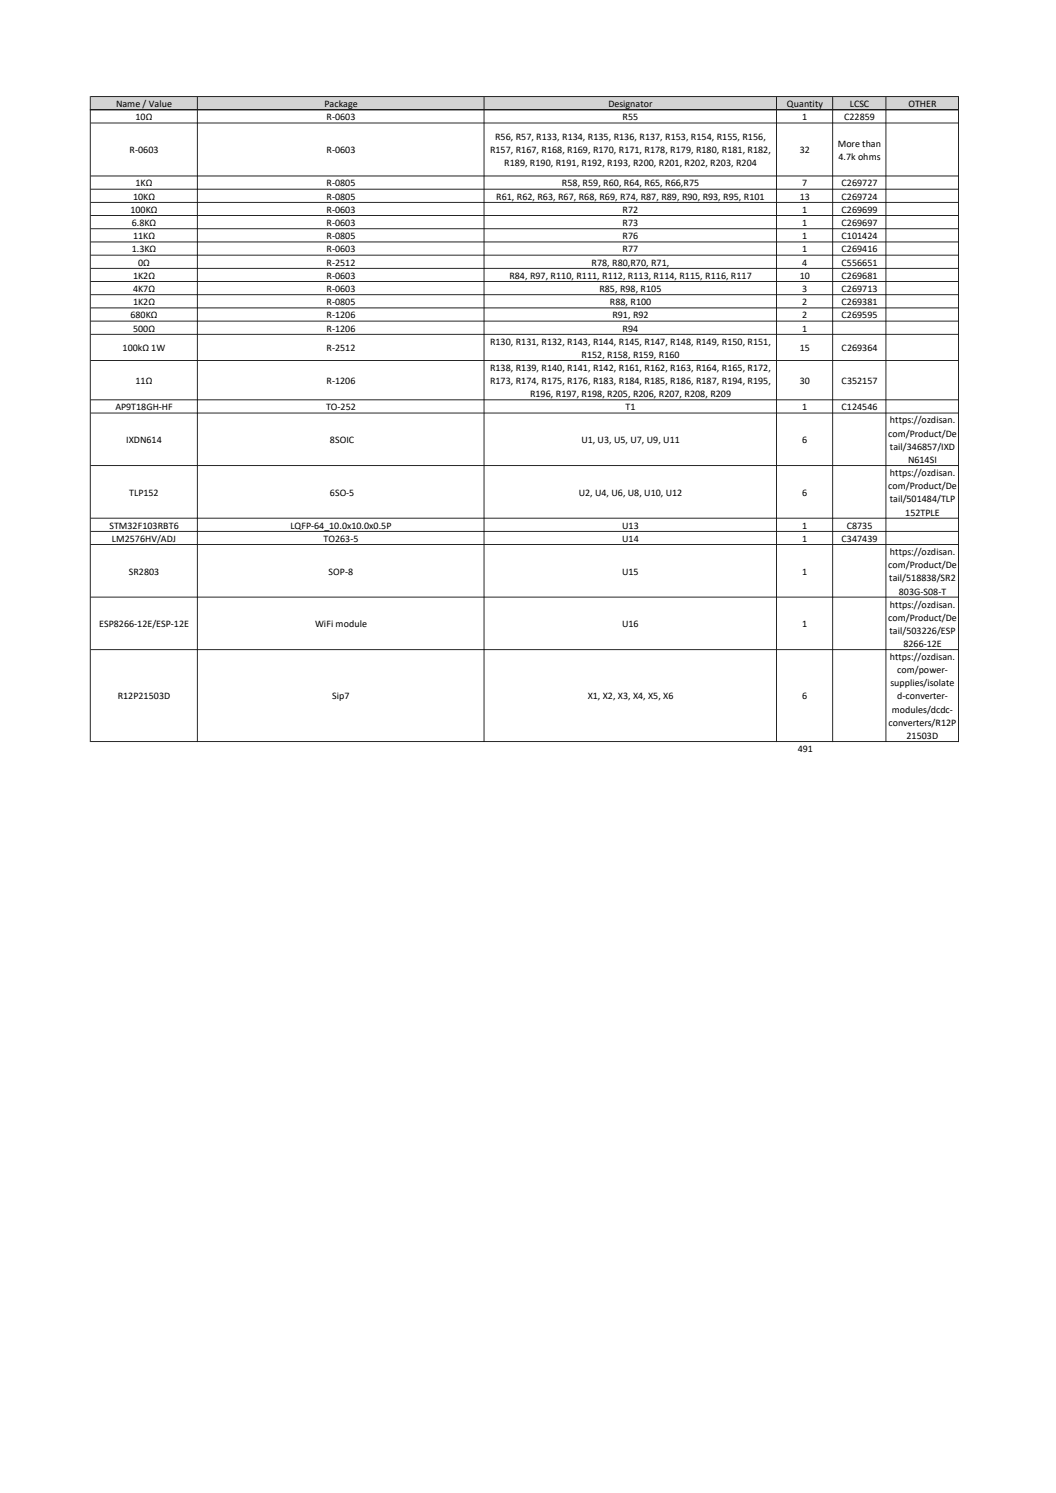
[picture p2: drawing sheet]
<svg xmlns="http://www.w3.org/2000/svg" width="210mm" height="297mm" viewBox="0 0 210 297" stroke-linecap="round" stroke-linejoin="round" font-family="sans-serif">
<defs><g id="words">
<g font-size="2">
<text x="23.1" y="21.3">Name / Value</text>
<text x="27" y="23.9">10Ω</text>
<text x="64.5" y="21.3">Package</text>
<text x="64.9" y="23.9">R-0603</text>
<text x="121" y="21.3">Designator</text>
<text x="123.8" y="23.9">R55</text>
<text x="156.5" y="21.3">Quantity</text>
<text x="159.6" y="23.9">1</text>
<text x="167.9" y="23.9">C22859</text>
<text x="169" y="21.3">LCSC</text>
<text x="180.7" y="21.3">OTHER</text>
<text x="98.5" y="27.9">R56, R57, R133, R134, R135, R136, R137, R153, R154, R155, R156,</text>
<text x="166.6" y="29.2">More than</text>
<text x="25.8" y="30.5">R-0603</text>
<text x="64.9" y="30.5">R-0603</text>
<text x="97.5" y="30.5">R157, R167, R168, R169, R170, R171, R178, R179, R180, R181, R182,</text>
<text x="100.3" y="33.1">R189, R190, R191, R192, R193, R200, R201, R202, R203, R204</text>
<text x="159" y="30.5">32</text>
<text x="166.8" y="31.8">4.7k ohms</text>
<text x="26.5" y="39.7">10KΩ</text>
<text x="27" y="37.1">1KΩ</text>
<text x="64.9" y="37.1">R-0805</text>
<text x="64.9" y="39.7">R-0805</text>
<text x="98.7" y="39.7">R61, R62, R63, R67, R68, R69, R74, R87, R89, R90, R93, R95, R101</text>
<text x="111.8" y="37.1">R58, R59, R60, R64, R65, R66,R75</text>
<text x="159" y="39.7">13</text>
<text x="159.6" y="37.1">7</text>
<text x="167.4" y="37.1">C269727</text>
<text x="167.4" y="39.7">C269724</text>
<text x="26" y="42.3">100KΩ</text>
<text x="26.2" y="45">6.8KΩ</text>
<text x="26.5" y="47.6">11KΩ</text>
<text x="64.9" y="42.3">R-0603</text>
<text x="64.9" y="45">R-0603</text>
<text x="64.9" y="47.6">R-0805</text>
<text x="123.8" y="42.3">R72</text>
<text x="123.8" y="45">R73</text>
<text x="123.8" y="47.6">R76</text>
<text x="159.6" y="42.3">1</text>
<text x="159.6" y="45">1</text>
<text x="159.6" y="47.6">1</text>
<text x="167.4" y="42.3">C269699</text>
<text x="167.4" y="45">C269697</text>
<text x="167.4" y="47.6">C101424</text>
<text x="26.2" y="50.2">1.3KΩ</text>
<text x="27.5" y="52.8">0Ω</text>
<text x="64.9" y="50.2">R-0603</text>
<text x="64.9" y="52.8">R-2512</text>
<text x="117.6" y="52.8">R78, R80,R70, R71,</text>
<text x="123.8" y="50.2">R77</text>
<text x="159.6" y="50.2">1</text>
<text x="159.6" y="52.8">4</text>
<text x="167.4" y="50.2">C269416</text>
<text x="167.4" y="52.8">C556651</text>
<text x="26.5" y="55.5">1K2Ω</text>
<text x="26.5" y="58.1">4K7Ω</text>
<text x="64.9" y="55.5">R-0603</text>
<text x="64.9" y="58.1">R-0603</text>
<text x="101.3" y="55.5">R84, R97, R110, R111, R112, R113, R114, R115, R116, R117</text>
<text x="119.2" y="58.1">R85, R98, R105</text>
<text x="159" y="55.5">10</text>
<text x="159.6" y="58.1">3</text>
<text x="167.4" y="55.5">C269681</text>
<text x="167.4" y="58.1">C269713</text>
<text x="26" y="63.3">680KΩ</text>
<text x="26.5" y="60.7">1K2Ω</text>
<text x="26.5" y="66">500Ω</text>
<text x="64.9" y="60.7">R-0805</text>
<text x="64.9" y="63.3">R-1206</text>
<text x="64.9" y="66">R-1206</text>
<text x="121.3" y="60.7">R88, R100</text>
<text x="121.8" y="63.3">R91, R92</text>
<text x="123.8" y="66">R94</text>
<text x="159.6" y="60.7">2</text>
<text x="159.6" y="63.3">2</text>
<text x="159.6" y="66">1</text>
<text x="167.4" y="60.7">C269381</text>
<text x="167.4" y="63.3">C269595</text>
<text x="24.4" y="69.9">100kΩ 1W</text>
<text x="64.9" y="69.9">R-2512</text>
<text x="97.5" y="68.6">R130, R131, R132, R143, R144, R145, R147, R148, R149, R150, R151,</text>
<text x="115.7" y="71.2">R152, R158, R159, R160</text>
<text x="159" y="69.9">15</text>
<text x="167.4" y="69.9">C269364</text>
<text x="27" y="76.4">11Ω</text>
<text x="64.9" y="76.4">R-1206</text>
<text x="97.5" y="73.8">R138, R139, R140, R141, R142, R161, R162, R163, R164, R165, R172,</text>
<text x="97.5" y="76.4">R173, R174, R175, R176, R183, R184, R185, R186, R187, R194, R195,</text>
<text x="159" y="76.4">30</text>
<text x="167.4" y="76.4">C352157</text>
<text x="22.9" y="81.6">AP9T18GH-HF</text>
<text x="64.9" y="81.6">TO-252</text>
<text x="105.4" y="79">R196, R197, R198, R205, R206, R207, R208, R209</text>
<text x="124.4" y="81.6">T1</text>
<text x="159.6" y="81.6">1</text>
<text x="167.4" y="81.6">C124546</text>
<text x="25.1" y="88.1">IXDN614</text>
<text x="65.6" y="88.1">8SOIC</text>
<text x="115.6" y="88.1">U1, U3, U5, U7, U9, U11</text>
<text x="159.5" y="88.1">6</text>
<text x="176.7" y="86.9">com/Product/De</text>
<text x="177" y="84.2">https://ozdisan.</text>
<text x="177" y="89.5">tail/346857/IXD</text>
<text x="177" y="94.7">https://ozdisan.</text>
<text x="180.6" y="92.1">N614SI</text>
<text x="25.7" y="98.6">TLP152</text>
<text x="65.6" y="98.6">6SO-5</text>
<text x="115.1" y="98.6">U2, U4, U6, U8, U10, U12</text>
<text x="159.6" y="98.6">6</text>
<text x="176.7" y="97.3">com/Product/De</text>
<text x="177" y="99.9">tail/501484/TLP</text>
<text x="21.8" y="105.2">STM32F103RBT6</text>
<text x="22.3" y="107.8">LM2576HV/ADJ</text>
<text x="57.7" y="105.2">LQFP-64_10.0x10.0x0.5P</text>
<text x="64.3" y="107.8">TO263-5</text>
<text x="123.7" y="105.2">U13</text>
<text x="123.7" y="107.8">U14</text>
<text x="159.6" y="105.2">1</text>
<text x="159.6" y="107.8">1</text>
<text x="167.4" y="107.8">C347439</text>
<text x="168.4" y="105.2">C8735</text>
<text x="180" y="102.6">152TPLE</text>
<text x="176.7" y="113">com/Product/De</text>
<text x="177" y="110.4">https://ozdisan.</text>
<text x="25.6" y="114.3">SR2803</text>
<text x="65.4" y="114.3">SOP-8</text>
<text x="123.7" y="114.3">U15</text>
<text x="159.5" y="114.3">1</text>
<text x="176.9" y="115.7">tail/518838/SR2</text>
<text x="178.8" y="118.3">803G-S08-T</text>
<text x="19.7" y="124.8">ESP8266-12E/ESP-12E</text>
<text x="62.7" y="124.8">WiFi module</text>
<text x="123.7" y="124.8">U16</text>
<text x="159.5" y="124.8">1</text>
<text x="176.7" y="123.5">com/Product/De</text>
<text x="177" y="120.9">https://ozdisan.</text>
<text x="176.9" y="126.1">tail/503226/ESP</text>
<text x="177" y="131.3">https://ozdisan.</text>
<text x="179.7" y="128.7">8266-12E</text>
<text x="177.1" y="136.5">supplies/isolate</text>
<text x="178.4" y="133.9">com/power-</text>
<text x="23.4" y="139.1">R12P21503D</text>
<text x="66.1" y="139.1">Sip7</text>
<text x="116.9" y="139.1">X1, X2, X3, X4, X5, X6</text>
<text x="159.6" y="139.1">6</text>
<text x="177.4" y="141.8">modules/dcdc-</text>
<text x="178.4" y="139.1">d-converter-</text>
<text x="158.7" y="149.6">491</text>
<text x="176.7" y="144.4">converters/R12P</text>
<text x="180.3" y="147">21503D</text>
</g>
</g></defs>
<path d="M18.1 19.4h172.6v2.5h-172.6z" fill="#d3d3d3"/>
<g fill="#000">
<path d="M17.9 19.1h.1v2.8h-.1zM39.2 19.3h.1v2.6h-.1zM96.2 19.3h.2v2.6h-.2zM154.3 19.3h.2v2.6h-.2zM165.5 19.3h.2v2.6h-.2zM176.1 19.3h.2v2.6h-.2zM190.5 19.3h.2v2.6h-.2z" fill-rule="evenodd"/>
<path d="M18 19.1h172.7v.2h-172.7zM18 21.8h172.7v.1h-172.7z" fill-rule="evenodd"/>
<path d="M17.9 21.8h.1v125.8h-.1zM39.2 21.9h.1v125.7h-.1zM96.2 21.9h.2v125.7h-.2zM154.3 21.9h.2v125.7h-.2zM165.5 21.9h.2v125.7h-.2zM176.1 21.9h.2v125.7h-.2zM190.5 21.9h.2v125.7h-.2z" fill-rule="evenodd"/>
<path d="M18 21.8h172.7v.1h-172.7zM18 24.4h172.7v.2h-172.7zM18 34.9h172.7v.2h-172.7zM18 37.5h172.7v.2h-172.7zM18 40.2h172.7v.1h-172.7zM18 42.8h172.7v.2h-172.7zM18 45.4h172.7v.2h-172.7zM18 48h172.7v.2h-172.7zM18 50.7h172.7v.1h-172.7zM18 53.3h172.7v.2h-172.7zM18 55.9h172.7v.2h-172.7zM18 58.5h172.7v.2h-172.7zM18 61.2h172.7v.1h-172.7zM18 63.8h172.7v.2h-172.7zM18 66.4h172.7v.2h-172.7zM18 71.6h172.7v.2h-172.7zM18 79.5h172.7v.1h-172.7zM18 82.1h172.7v.2h-172.7zM18 92.5h172.7v.2h-172.7zM18 103h172.7v.2h-172.7zM18 105.6h172.7v.2h-172.7zM18 108.2h172.7v.2h-172.7zM18 118.7h172.7v.2h-172.7zM18 129.2h172.7v.1h-172.7zM18 147.4h172.7v.2h-172.7z" fill-rule="evenodd"/>
</g>
<use href="#words"/>
</svg>
